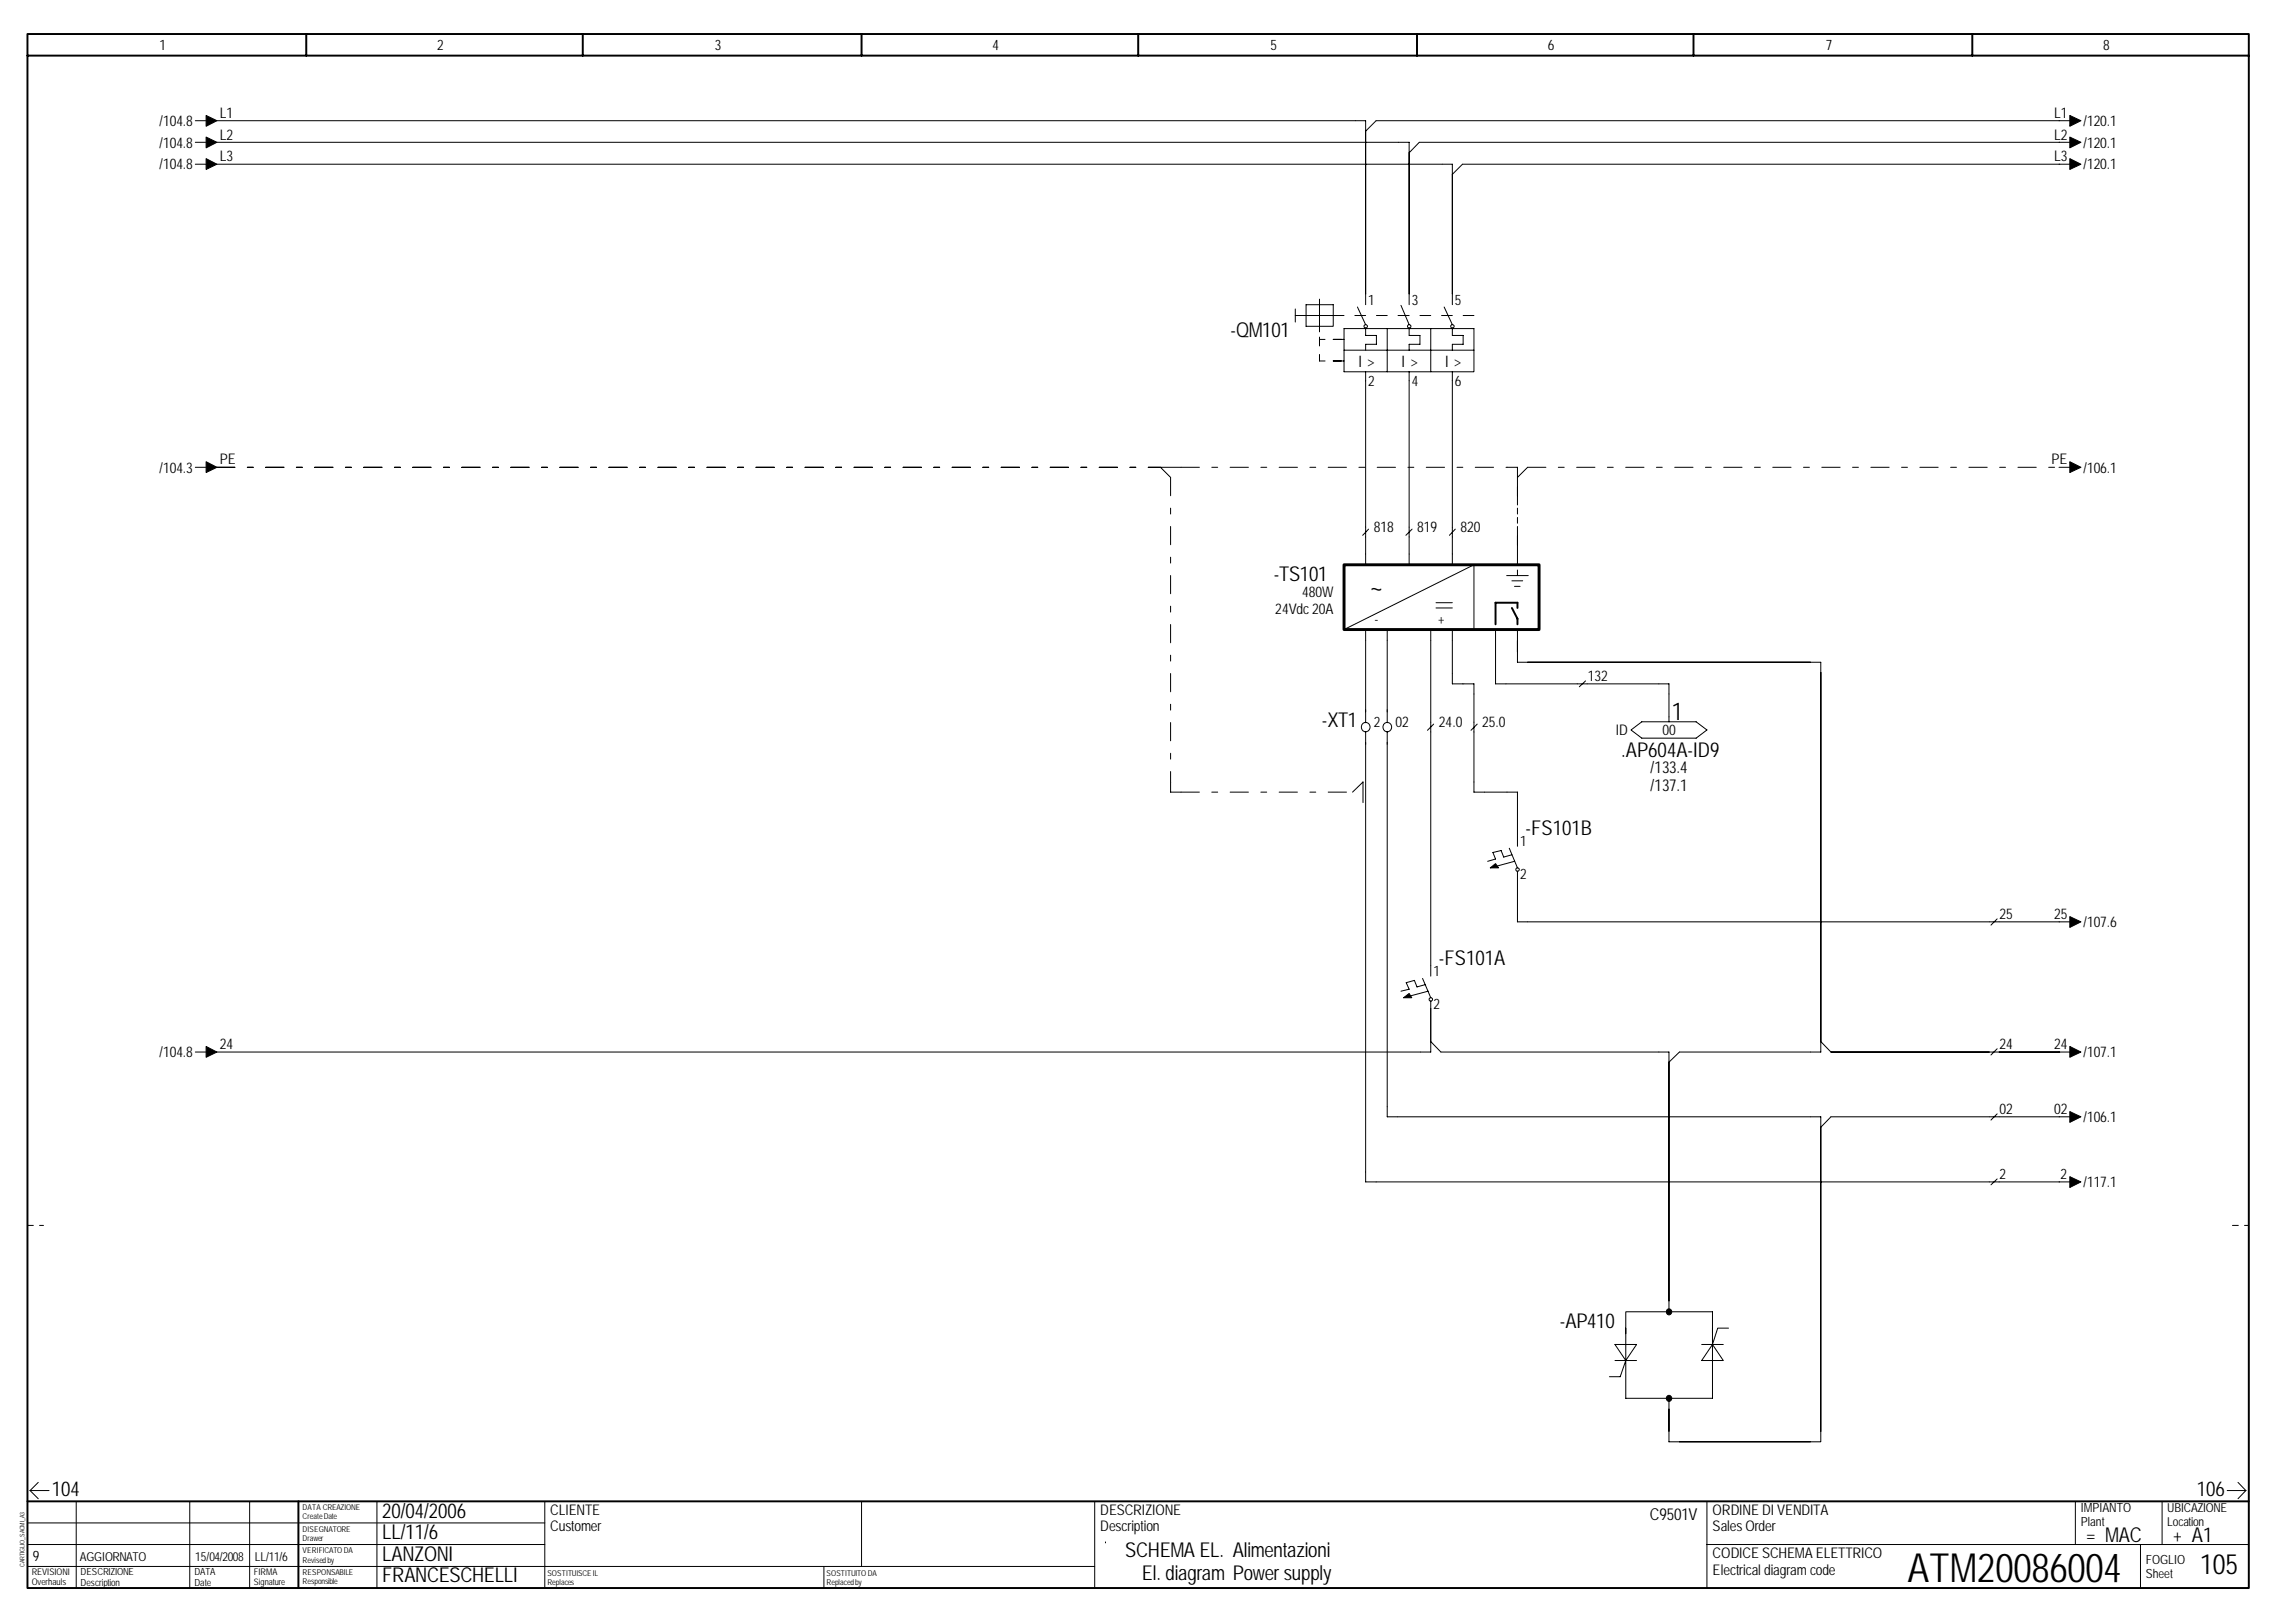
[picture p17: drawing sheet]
<svg xmlns="http://www.w3.org/2000/svg" width="297mm" height="210mm" viewBox="0 0 297 210" stroke-linecap="round" stroke-linejoin="round" font-family="sans-serif">
<defs><g id="words">
<text font-size="5.2" x="246.8" y="204.7">ATM20086004</text>
<text font-size="3.7" x="177.2" y="77.3">~</text>
<text font-size="3.6" x="284.6" y="203.7">105</text>
<text font-size="3.2" x="216.3" y="93.1">1</text>
<g font-size="2.7">
<text x="159.2" y="43.6">-QM101</text>
<text x="164.8" y="75.2">-TS101</text>
<text x="171" y="94.1">-XT1</text>
<text x="209.7" y="98">.AP604A-ID9</text>
<text x="197.4" y="108.1">-FS101B</text>
<text x="186.2" y="124.9">-FS101A</text>
<text x="201.8" y="171.9">-AP410</text>
<text x="6.7" y="193.6">104</text>
<text x="49.4" y="196.4">20/04/2006</text>
<text x="284.2" y="193.6">106</text>
<text x="49.4" y="202">LANZONI</text>
<text x="49.4" y="199.2">LL/11/6</text>
<text x="145.6" y="201.4">SCHEMA EL. Alimentazioni</text>
<text x="49.4" y="204.8">FRANCESCHELLI</text>
<text x="147.7" y="204.4">El. diagram Power supply</text>
</g>
<g font-size="2.6">
<text x="269.9" y="199.5">= MAC</text>
<text x="281.1" y="199.5">+ A1</text>
</g>
<g font-size="2.1">
<text x="175.7" y="47.5">I &gt;</text>
<text x="181.3" y="47.5">I &gt;</text>
<text x="187" y="47.5">I &gt;</text>
<text x="213.5" y="100.1">/133.4</text>
<text x="213.5" y="102.4">/137.1</text>
<text x="213.5" y="196.7">C9501V</text>
</g>
<g font-size="1.9">
<text x="20.7" y="6.5">1</text>
<text x="56.6" y="6.5">2</text>
<text x="92.5" y="6.5">3</text>
<text x="128.4" y="6.5">4</text>
<text x="164.4" y="6.5">5</text>
<text x="200.3" y="6.5">6</text>
<text x="236.2" y="6.5">7</text>
<text x="272.1" y="6.5">8</text>
<text x="20.7" y="16.3">/104.8</text>
<text x="28.4" y="15.3">L1</text>
<text x="265.7" y="15.3">L1</text>
<text x="269.6" y="16.3">/120.1</text>
<text x="20.7" y="19.1">/104.8</text>
<text x="20.7" y="21.9">/104.8</text>
<text x="28.4" y="18.1">L2</text>
<text x="28.4" y="20.9">L3</text>
<text x="265.7" y="18.1">L2</text>
<text x="265.7" y="20.9">L3</text>
<text x="269.6" y="19.1">/120.1</text>
<text x="269.6" y="21.9">/120.1</text>
<text x="177" y="39.4">1</text>
<text x="182.6" y="39.4">3</text>
<text x="188.2" y="39.4">5</text>
<text x="177" y="50">2</text>
<text x="182.6" y="50">4</text>
<text x="188.2" y="50">6</text>
<text x="20.7" y="61.2">/104.3</text>
<text x="28.4" y="60.1">PE</text>
<text x="265.4" y="60.1">PE</text>
<text x="269.6" y="61.2">/106.1</text>
<text x="177.7" y="68.9">818</text>
<text x="183.3" y="68.9">819</text>
<text x="189" y="68.9">820</text>
<text x="168.5" y="77.3">480W</text>
<text x="165" y="79.4">24Vdc 20A</text>
<text x="177.8" y="80.8">-</text>
<text x="186" y="80.8">+</text>
<text x="205.4" y="88.2">132</text>
<text x="177.7" y="94.1">2</text>
<text x="180.5" y="94.1">02</text>
<text x="186.2" y="94.1">24.0</text>
<text x="191.7" y="94.1">25.0</text>
<text x="209.1" y="95.1">ID</text>
<text x="215.1" y="95.1">00</text>
<text x="196.7" y="109.5">1</text>
<text x="196.7" y="113.7">2</text>
<text x="258.7" y="119">25</text>
<text x="265.7" y="119">25</text>
<text x="269.6" y="120">/107.6</text>
<text x="185.4" y="126.3">1</text>
<text x="185.4" y="130.5">2</text>
<text x="20.7" y="136.8">/104.8</text>
<text x="28.4" y="135.8">24</text>
<text x="258.7" y="135.8">24</text>
<text x="265.7" y="135.8">24</text>
<text x="269.6" y="136.8">/107.1</text>
<text x="258.7" y="144.2">02</text>
<text x="265.7" y="144.2">02</text>
<text x="269.6" y="145.2">/106.1</text>
<text x="258.7" y="152.6">2</text>
<text x="266.6" y="152.6">2</text>
<text x="269.6" y="153.6">/117.1</text>
<text x="71.2" y="196">CLIENTE</text>
<text x="142.3" y="196">DESCRIZIONE</text>
<text x="221.5" y="196">ORDINE DI VENDITA</text>
<text x="4.2" y="202">9</text>
<text x="71.2" y="198.2">Customer</text>
<text x="142.3" y="198.2">Description</text>
<text x="221.5" y="201.7">CODICE SCHEMA ELETTRICO</text>
<text x="221.5" y="203.8">Electrical diagram code</text>
<text x="221.5" y="198.2">Sales Order</text>
</g>
<g font-size="1.6">
<text x="269.2" y="195.7">IMPIANTO</text>
<text x="269.2" y="197.5">Plant</text>
<text x="280.4" y="195.7">UBICAZIONE</text>
<text x="280.4" y="197.5">Location</text>
<text x="10.3" y="202">AGGIORNATO</text>
<text x="25.3" y="202">15/04/2008</text>
<text x="33" y="202">LL/11/6</text>
<text x="277.6" y="202.4">FOGLIO</text>
<text x="277.6" y="204.2">Sheet</text>
</g>
<g font-size="1.3">
<text x="10.4" y="203.8">DESCRIZIONE</text>
<text x="25.1" y="203.8">DATA</text>
<text x="10.4" y="205.3">Description</text>
<text x="25.1" y="205.3">Date</text>
</g>
<g font-size="1.2">
<text x="4.1" y="203.8">REVISIONI</text>
<text x="32.8" y="203.8">FIRMA</text>
<text x="4.1" y="205.1">Overhauls</text>
<text x="32.8" y="205.1">Signature</text>
</g>
<g font-size="1">
<text x="39.2" y="195.4">DATA CREAZIONE</text>
<text x="39.2" y="196.6">Create Date</text>
<text x="39.2" y="198.2">DISEGNATORE</text>
<text x="39.2" y="199.4">Drawer</text>
<text x="39.2" y="201">VERIFICATO DA</text>
<text x="39.2" y="202.2">Revised by</text>
<text x="39.2" y="203.8">RESPONSABILE</text>
<text x="70.8" y="203.9">SOSTITUISCE IL</text>
<text x="106.9" y="203.9">SOSTITUITO DA</text>
<text x="39.2" y="205">Responsible</text>
<text x="70.8" y="205.1">Replaces</text>
<text x="106.9" y="205.1">Replaced by</text>
</g>
<text font-size=".8" x="3.2" y="202.8" transform="rotate(-90 3.2 202.8)">CARTIGLIO_SACMI_A3</text>
</g></defs>
<path d="M3.6 4.4h287.3v201.1h-287.3zM3.6 7.2h287.3M39.6 4.4v2.8M75.4 4.4v2.8M111.5 4.4v2.8M147.3 4.4v2.8M183.3 4.4v2.8M219.1 4.4v2.8M255.2 4.4v2.8M3.6 194.3h287.3M38.6 194.3v11.2" fill="none" stroke="#000" stroke-width=".25"/>
<g fill="none" stroke="#000" stroke-width=".13">
<path d="M3.6 197.1h66.9M3.6 199.9h66.9M3.9 192.9l1 1.1M3.9 192.9h2.4M4.9 191.8l-1 1.1M9.9 194.3v11.2M24.6 194.3v11.2M32.3 194.3v11.2M48.8 194.3v11.2M70.5 194.3v11.2M111.5 194.3v8.4M288.1 192.9h2.5"/>
<path d="M289.5 191.8l1.1 1.1M290.6 192.9l-1.1 1.1M3.6 202.7h138M106.6 202.7v2.8"/>
</g>
<path d="M3.6 158.6h2M288.8 158.6h2.1" fill="none" stroke="#000" stroke-width=".13" stroke-dasharray=".8 .8"/>
<path d="M113.9 195h26v7h-26z" fill="#fff"/>
<g fill="none" stroke="#000" stroke-width=".13">
<path d="M25.3 15.6h2.1M25.3 18.4h2.1M28 15.6h148.7v1.4M28 18.4h154.3v1.4M176.7 17v21v-21M182.3 19.8v18.2v-18.2M268.5 15.6h-90.5l-1.3 1.4M268.5 18.4h-84.9l-1.3 1.4M25.3 21.3h2.1M28 21.3h159.9v1.3M167.6 40v1.7M169 39.4h3.5v2.8h-3.5z"/>
<path d="M170.7 38.7v4.2M175.6 39.7l1.1 2.3M176.7 38v1.4M181.2 39.5l1.1 2.5M182.3 38v1.4M186.8 39.7l1.1 2.3M187.9 22.6v15.4v-15.4M187.9 38v1.4M268.5 21.3h-79.3l-1.3 1.3M167.6 40.8h6.3M170.7 43.9h.7M170.7 45.9v.8h.7"/>
<path d="M170.7 43.6v1.2M172.5 43.9h1.4M172.5 46.7h1.4M173.9 42.5h16.8v5.6h-16.8zM173.9 45.3h16.8M175.3 40.8h1.4M176.7 42.4v1h1.4v1.2h-1.4v.7M176.7 48.1v25M178.1 40.8h1.4M179.5 42.5v5.6M180.9 40.8h1.4M182.3 42.4v1h1.4v1.2h-1.4v.7"/>
<path d="M182.3 48.1v25M183.7 40.8h1.4M185.1 42.5v5.6M186.5 40.8h1.4M187.9 42.4v1h1.4v1.2h-1.4v.7M187.9 48.1v25M189.3 40.8h1.4M25.3 60.5h2.1M152.8 60.5h-2.7l1.3 1.3M177.1 68.5l-.8 .8M182.7 68.5l-.8 .8M185.8 78h2.1"/>
<path d="M185.8 78.7h2.1M188.3 68.5l-.8 .8M194.9 74.5h2.8M195 60.5h1.3v1.3l1.3-1.3M195.6 75.2h1.4M195.9 75.9h.8M196.3 71.7v1.4M196.3 73.8v.7M266.4 60.5h2.1M173.9 81.5l16.8-8.4v8.4M176.7 81.5v12M176.7 94.7v58.3h91.8"/>
<path d="M179.5 94.7v49.8h56.1v42.1h-19.7v-5.6M179.5 81.5v12M185.1 81.5v44.8M185.5 93.7l-.8 .8M187.9 81.5v7h2.8v14h5.6v7M191.1 93.7l-.8 .8M193.5 81.5v7h22.4v4.9M196.3 81.5v4.2h39.3v50.4h-18.3l-1.4 1.4M205.1 88.1l-.8 .8M211 94.5l1.4-1.1h7l1.4 1.1-1.4 1h-7zM151.4 101.2v1.3h1.4M175 102.5l1.3-1.3v2.7"/>
<path d="M195.3 109.8l1 2.5M195.6 110.6l-1.1 .3-.3-.8-1.1 .2 .4 .9-1 .3M195.9 111.5l-3.1 .8M196.3 112.7v6.6h72.2M258.4 118.9l-.8 .8M25.3 136.1h2.1M184 126.6l1.1 2.5M184.4 127.4l-1.1 .3-.3-.8-1.1 .3 .4 .8-1.1 .3M184.8 128.3l-3.2 .8M185.1 129.5v6.6h-157.1M185.1 134.8l1.3 1.3h29.5v33.7M235.6 134.8l1.3 1.3h31.6"/>
<path d="M258.4 135.7l-.8 .8M258.4 144.1l-.8 .8M258.4 152.6l-.8 .7M268.5 144.5h-31.6l-1.3 1.4M208.9 174h2.8l-1.4 2.1zM208.9 176.1h2.8M210.3 171.9v9.1h11.2v-11.2h-11.2v2.8M210.3 176.1l-.7 2.1h-1.4M220.2 174h2.7M221.5 174l1.4 2.1h-2.7zM223.6 171.9h-1.4l-.7 2.1M141.6 194.3v11.2"/>
<path d="M143 199.5h.1M220.8 199.9h70.1M220.8 194.3v11.2M268.5 194.3v5.6M276.9 199.9v5.6M279.7 194.3v5.6"/>
<circle cx="176.7" cy="42.2" r=".22"/>
<circle cx="182.3" cy="42.2" r=".22"/>
<circle cx="187.9" cy="42.2" r=".22"/>
<circle cx="176.7" cy="94.1" r=".58"/>
<circle cx="179.5" cy="94.1" r=".58"/>
<circle cx="196.3" cy="112.5" r=".22"/>
<circle cx="185.1" cy="129.3" r=".22"/>
</g>
<path d="M28 60.5h122.1M151.4 61.8v39.4M152.8 60.5h42.2M196.3 61.8v9.9M196.3 71.7v-9.9M197.6 60.5h68.9M152.8 102.5h22.2" fill="none" stroke="#000" stroke-width=".13" stroke-dasharray="2.4 1.6 .8 1.6"/>
<g fill="#000" stroke="#000" stroke-width=".13">
<path d="M26.7 14.9l1.4 .7-1.4 .7z" fill-rule="evenodd"/>
<path d="M26.7 17.7l1.4 .7-1.4 .7z" fill-rule="evenodd"/>
<path d="M267.8 14.9l1.4 .7-1.4 .7z" fill-rule="evenodd"/>
<path d="M267.8 17.7l1.4 .7-1.4 .7z" fill-rule="evenodd"/>
<path d="M26.7 20.5l1.4 .8-1.4 .6z" fill-rule="evenodd"/>
<path d="M267.8 20.5l1.4 .8-1.4 .6z" fill-rule="evenodd"/>
<path d="M26.7 59.8l1.4 .7-1.4 .7z" fill-rule="evenodd"/>
<path d="M267.8 59.8l1.4 .7-1.4 .7z" fill-rule="evenodd"/>
<path d="M192.8 112.3l.7-.5 .4 .5z" fill-rule="evenodd"/>
<path d="M267.8 118.6l1.4 .7-1.4 .7z" fill-rule="evenodd"/>
<path d="M26.7 135.4l1.4 .7-1.4 .7z" fill-rule="evenodd"/>
<path d="M181.6 129.1l.7-.5 .3 .5z" fill-rule="evenodd"/>
<path d="M267.8 135.4l1.4 .7-1.4 .7z" fill-rule="evenodd"/>
<path d="M267.8 143.8l1.4 .7-1.4 .7z" fill-rule="evenodd"/>
<path d="M267.8 152.3l1.4 .7-1.4 .7z" fill-rule="evenodd"/>
<circle cx="215.9" cy="169.8" r=".37"/>
<circle cx="215.9" cy="181" r=".37"/>
</g>
<path d="M173.9 73.1h25.2v8.4h-25.2z" fill="none" stroke="#000" stroke-width=".38"/>
<path d="M195.6 78.7l.7 1.4v.7M196.3 78.7v-.7h-2.8v2.8" fill="none" stroke="#000" stroke-width=".25"/>
<use href="#words"/>
</svg>
